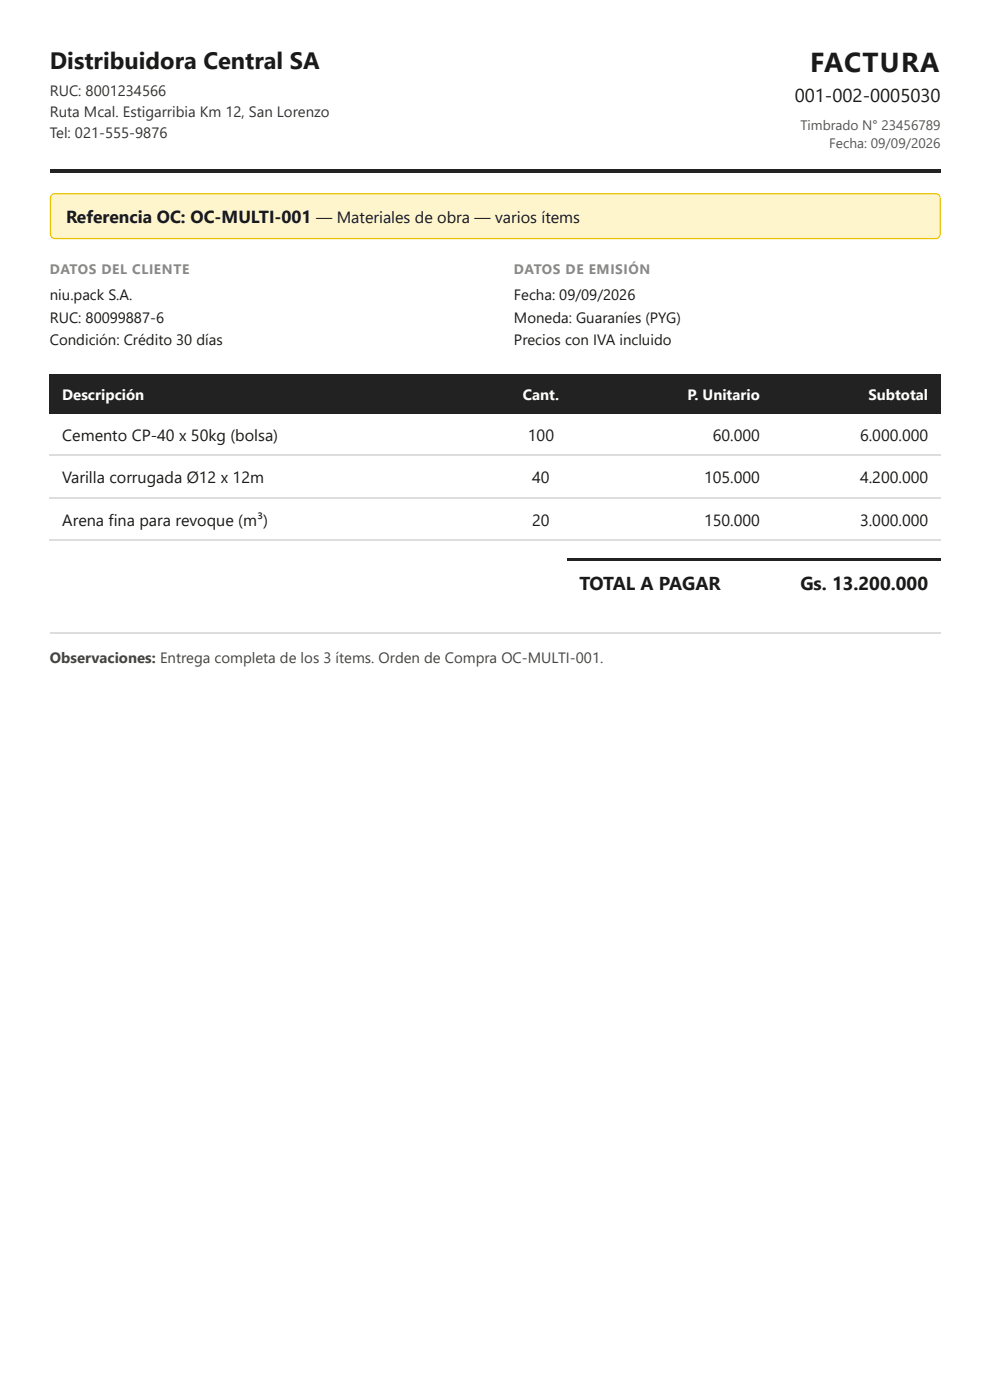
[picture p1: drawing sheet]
<svg xmlns="http://www.w3.org/2000/svg" width="210mm" height="297mm" viewBox="0 0 210 297" stroke-linecap="round" stroke-linejoin="round" font-family="sans-serif">
<defs><g id="words">
<text font-size="5.8" fill="#1a1a1a" x="172" y="15.3">FACTURA</text>
<text font-size="5" fill="#1a1a1a" x="10.6" y="14.6">Distribuidora Central SA</text>
<g font-size="4" fill="#1a1a1a">
<text x="168.8" y="21.7">001-002-0005030</text>
<text x="123" y="125.4">TOTAL A PAGAR</text>
<text x="170" y="125.4">Gs. 13.200.000</text>
</g>
<text font-size="3.7" fill="#1a1a1a" x="14" y="47.4">Referencia OC: OC-MULTI-001 — Materiales de obra — varios ítems</text>
<g font-size="3.4" fill="#1a1a1a">
<text x="13.2" y="93.7">Cemento CP-40 x 50kg (bolsa)</text>
<text x="112.1" y="93.7">100</text>
<text x="151.4" y="93.7">60.000</text>
<text x="182.6" y="93.7">6.000.000</text>
<text x="13.2" y="102.7">Varilla corrugada Ø12 x 12m</text>
<text x="113" y="102.7">40</text>
<text x="149.5" y="102.7">105.000</text>
<text x="182.6" y="102.7">4.200.000</text>
<text x="13.2" y="111.7">Arena fina para revoque (m³)</text>
<text x="113" y="111.7">20</text>
<text x="149.5" y="111.7">150.000</text>
<text x="182.6" y="111.7">3.000.000</text>
</g>
<g font-size="3.2" fill="#333">
<text x="10.6" y="20.4">RUC: 8001234566</text>
<text x="10.6" y="24.9">Ruta Mcal. Estigarribia Km 12, San Lorenzo</text>
<text x="10.6" y="29.4">Tel: 021-555-9876</text>
</g>
<g font-size="3.2" fill="#1a1a1a">
<text x="10.6" y="63.8">niu.pack S.A.</text>
<text x="109.1" y="63.8">Fecha: 09/09/2026</text>
<text x="10.6" y="68.5">RUC: 80099887-6</text>
<text x="109.1" y="68.5">Moneda: Guaraníes (PYG)</text>
<text x="10.6" y="73.3">Condición: Crédito 30 días</text>
<text x="109.1" y="73.3">Precios con IVA incluido</text>
</g>
<g font-size="3.2" fill="#fff">
<text x="13.2" y="84.9">Descripción</text>
<text x="111" y="84.9">Cant.</text>
<text x="146" y="84.9">P. Unitario</text>
<text x="184.4" y="84.9">Subtotal</text>
</g>
<text font-size="3.2" fill="#444" x="10.6" y="140.8">Observaciones: Entrega completa de los 3 ítems. Orden de Compra OC-MULTI-001.</text>
<g font-size="2.9" fill="#555">
<text x="170" y="27.5">Timbrado N° 23456789</text>
<text x="176.1" y="31.5">Fecha: 09/09/2026</text>
</g>
<g font-size="2.9" fill="#888">
<text x="10.6" y="58.2">DATOS DEL CLIENTE</text>
<text x="109.1" y="58.2">DATOS DE EMISIÓN</text>
</g>
</g></defs>
<path d="M10.6 36h189.2v.8h-189.2z" fill="#222"/>
<path d="M11 41.4l.6-.3h187.1a.93 .93 0 0 1 .9 1v7.6a.93 .93 0 0 1-.9 1h-187.1a.93 .93 0 0 1-.9-1v-7.6z" fill="#fff5cc"/>
<path d="M11 41.4l.6-.3h187.1a.93 .93 0 0 1 .9 1v7.6a.93 .93 0 0 1-.9 1h-187.1a.93 .93 0 0 1-.9-1v-7.6z" fill="none" stroke="#e6c200" stroke-width=".26"/>
<g fill="#222">
<path d="M10.6 79.4h92.6v8.4h-92.6z"/>
<path d="M103.2 79.4h23.5v8.4h-23.5z"/>
<path d="M126.7 79.4h37.3v8.4h-37.3z"/>
<path d="M164 79.4h35.8v8.4h-35.8z"/>
</g>
<path d="M10.6 96.7h189.2M10.6 105.7h189.2M10.6 114.7h189.2" fill="none" stroke="#ddd" stroke-width=".26"/>
<g fill="#222">
<path d="M120.4 118.5h41.3v.6h-41.3z"/>
<path d="M161.7 118.5h38.1v.6h-38.1z"/>
</g>
<path d="M10.6 134.5h189.2" fill="none" stroke="#ddd" stroke-width=".26"/>
<use href="#words"/>
</svg>
